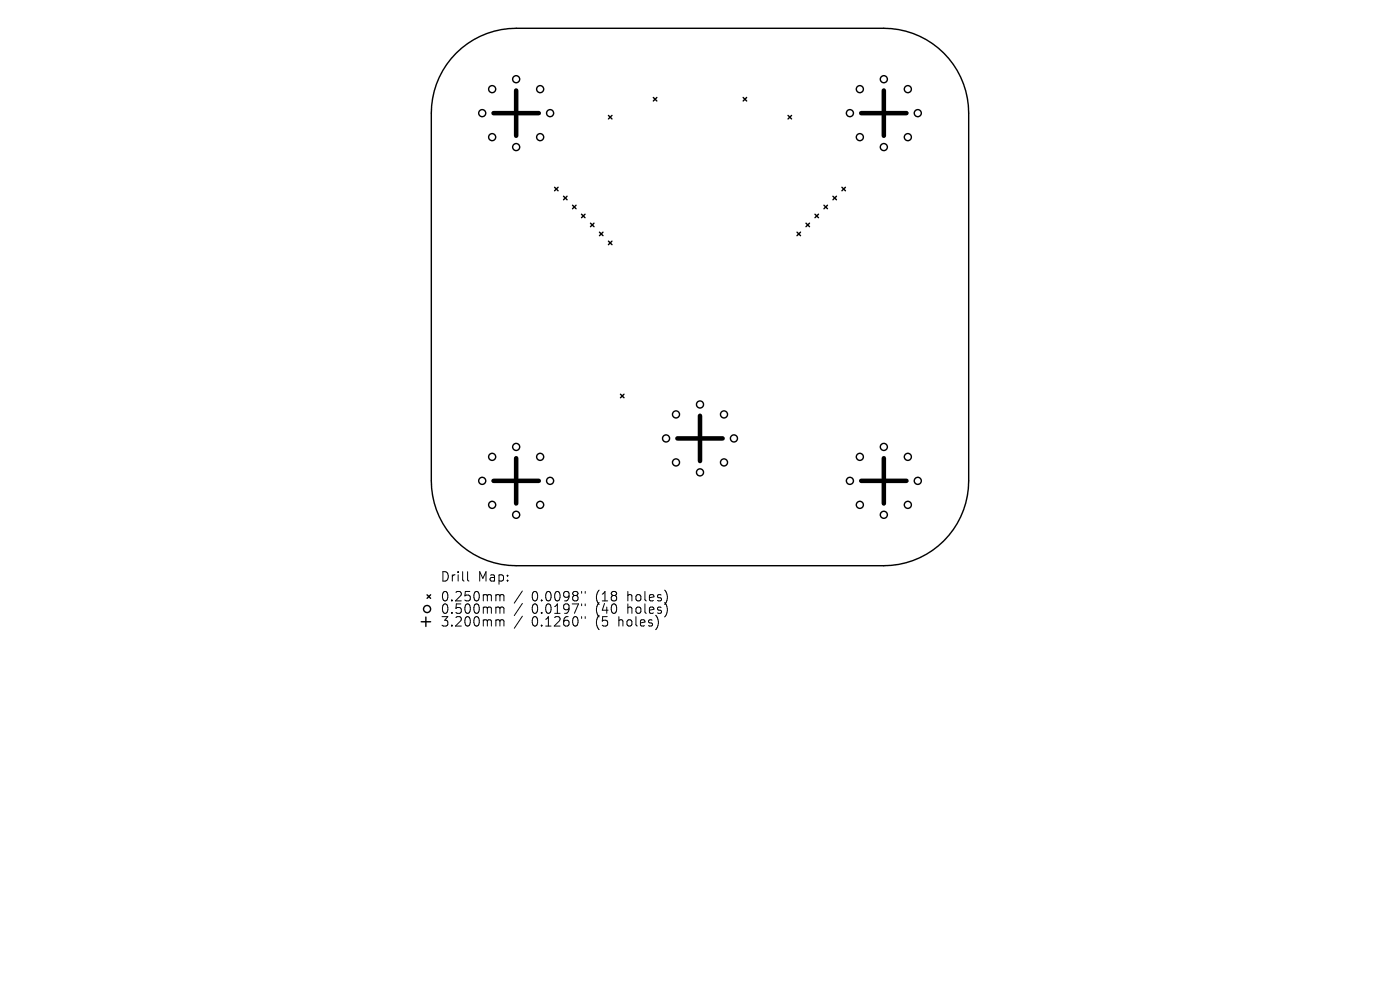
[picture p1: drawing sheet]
<svg xmlns="http://www.w3.org/2000/svg" width="297mm" height="210mm" viewBox="0 0 297 210" stroke-linecap="round" stroke-linejoin="round" font-family="sans-serif">
<defs><g id="words">
<g font-size="2.8">
<text x="93.4" y="123.7">Drill</text>
<text x="101.4" y="123.7">Map:</text>
<text x="93.4" y="127.9">0.250mm</text>
<text x="93.4" y="130.5">0.500mm</text>
<text x="112.8" y="127.9">0.0098&quot;</text>
<text x="112.8" y="130.5">0.0197&quot;</text>
<text x="126.5" y="127.9">(18</text>
<text x="126.5" y="130.5">(40</text>
<text x="133.4" y="127.9">holes)</text>
<text x="133.4" y="130.5">holes)</text>
<text x="93.4" y="133.2">3.200mm</text>
<text x="112.8" y="133.2">0.1260&quot;</text>
<text x="126.5" y="133.2">(5</text>
<text x="131.5" y="133.2">holes)</text>
</g>
</g></defs>
<g fill="none" stroke="#000" stroke-width=".3">
<path d="M96.8 11.3a18 18 0 0 1 12.7-5.3h78a18 18 0 0 1 18 18v78a18 18 0 0 1-18 18h-78a18 18 0 0 1-18-18v-78a18 18 0 0 1 5.3-12.7zM117.6 39.7l.8 .8M118.4 39.7l-.8 .8M129.1 24.5l.7 .7M129.8 24.5l-.7 .7M138.6 20.7l.8 .7M139.4 20.7l-.8 .7M157.7 20.7l.7 .7M158.4 20.7l-.7 .7M167.2 24.5l.7 .7M167.9 24.5l-.7 .7M178.6 39.7l.8 .8"/>
<path d="M179.4 39.7l-.8 .8M119.6 41.6l.7 .8M120.3 41.6l-.7 .8M121.5 43.5l.7 .8M122.2 43.5l-.7 .8M123.4 45.4l.7 .8M124.1 45.4l-.7 .8M125.3 47.3l.7 .8M126 47.3l-.7 .8M127.2 49.2l.7 .8M127.9 49.2l-.7 .8M129.1 51.2l.7 .7"/>
<path d="M129.8 51.2l-.7 .7M169.1 49.2l.7 .8M169.8 49.2l-.7 .8M171 47.3l.7 .8M171.7 47.3l-.7 .8M172.9 45.4l.7 .8M173.6 45.4l-.7 .8M174.8 43.5l.7 .8M175.5 43.5l-.7 .8M176.7 41.6l.8 .8M177.5 41.6l-.8 .8M131.6 83.6l.8 .8"/>
<path d="M132.4 83.6l-.8 .8M89.4 131.9h2M90.4 130.9v2M90.6 126.2l.8 .7M91.4 126.2l-.8 .7"/>
<circle cx="104.4" cy="18.9" r=".75"/>
<circle cx="109.5" cy="16.8" r=".75"/>
<circle cx="114.6" cy="18.9" r=".75"/>
<circle cx="182.4" cy="18.9" r=".75"/>
<circle cx="187.5" cy="16.8" r=".75"/>
<circle cx="192.6" cy="18.9" r=".75"/>
<circle cx="102.3" cy="24" r=".75"/>
<circle cx="104.4" cy="29.1" r=".75"/>
<circle cx="109.5" cy="31.2" r=".75"/>
<circle cx="114.6" cy="29.1" r=".75"/>
<circle cx="116.7" cy="24" r=".75"/>
<circle cx="180.3" cy="24" r=".75"/>
<circle cx="182.4" cy="29.1" r=".75"/>
<circle cx="187.5" cy="31.2" r=".75"/>
<circle cx="192.6" cy="29.1" r=".75"/>
<circle cx="194.7" cy="24" r=".75"/>
<circle cx="104.4" cy="96.9" r=".75"/>
<circle cx="109.5" cy="94.8" r=".75"/>
<circle cx="114.6" cy="96.9" r=".75"/>
<circle cx="141.3" cy="93" r=".75"/>
<circle cx="143.4" cy="87.9" r=".75"/>
<circle cx="143.4" cy="98.1" r=".75"/>
<circle cx="148.5" cy="85.8" r=".75"/>
<circle cx="153.6" cy="87.9" r=".75"/>
<circle cx="153.6" cy="98.1" r=".75"/>
<circle cx="155.7" cy="93" r=".75"/>
<circle cx="182.4" cy="96.9" r=".75"/>
<circle cx="187.5" cy="94.8" r=".75"/>
<circle cx="192.6" cy="96.9" r=".75"/>
<circle cx="102.3" cy="102" r=".75"/>
<circle cx="104.4" cy="107.1" r=".75"/>
<circle cx="109.5" cy="109.2" r=".75"/>
<circle cx="114.6" cy="107.1" r=".75"/>
<circle cx="116.7" cy="102" r=".75"/>
<circle cx="148.5" cy="100.2" r=".75"/>
<circle cx="180.3" cy="102" r=".75"/>
<circle cx="182.4" cy="107.1" r=".75"/>
<circle cx="187.5" cy="109.2" r=".75"/>
<circle cx="192.6" cy="107.1" r=".75"/>
<circle cx="194.7" cy="102" r=".75"/>
<circle cx="90.6" cy="129.2" r=".75"/>
</g>
<path d="M109.5 19.2v9.6M187.5 19.2v9.6M104.7 24h9.6M182.7 24h9.6M109.5 97.2v9.6M143.7 93h9.6M148.5 88.2v9.6M187.5 97.2v9.6M104.7 102h9.6M182.7 102h9.6" fill="none" stroke="#000" stroke-width=".96"/>
<g fill="none" stroke="#000" stroke-width=".21">
<path d="M99.2 121.3v1.7l.3 .3M105.5 126.1l.5 .1 .1 .2M105.5 128.8l.5 .1 .1 .2M105.5 131.5h.3l.3 .3M106.1 126.4l.2-.3 .5 .1 .1 1.3M106.1 126.4v1.1M106.1 129.1v1M106.1 131.8v1M106.1 129.1l.2-.3 .5 .1 .1 1.2M106.1 131.8l.2-.3 .5 .1 .1 1.2M110.8 125.4l-1.7 2.5M110.8 128l-1.7 2.6"/>
<path d="M110.8 130.7l-1.7 2.6M123.4 125.5v.3M123.4 128.1v.4M123.4 130.8v.4M124.1 125.5v.3M124.1 128.1v.4M124.1 130.8v.4"/>
</g>
<use href="#words"/>
</svg>
